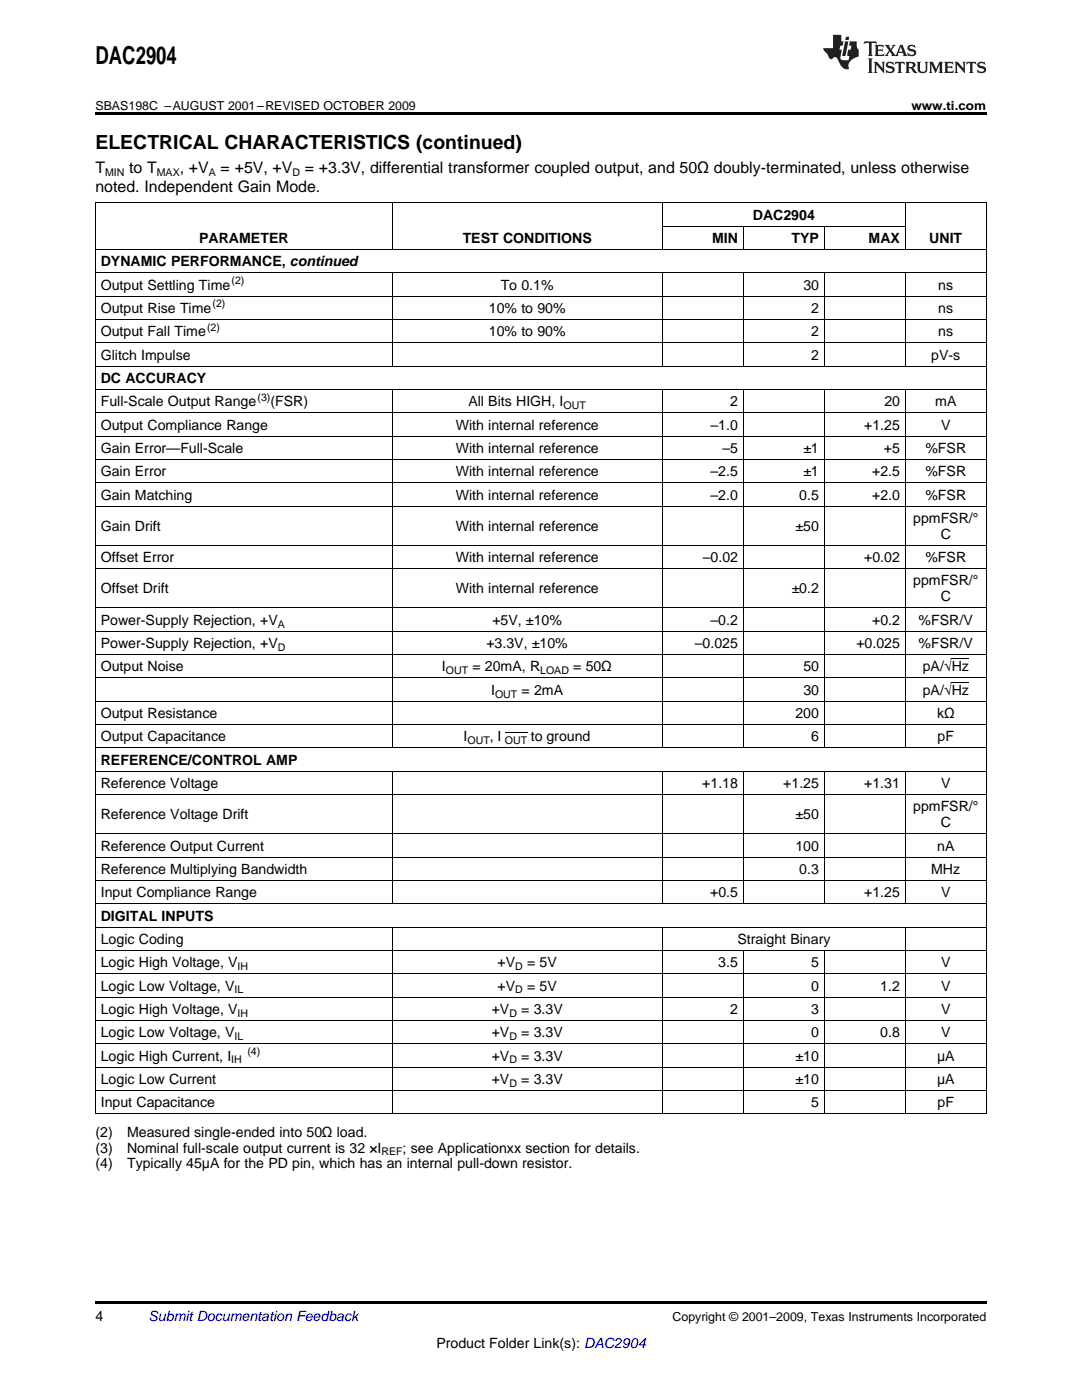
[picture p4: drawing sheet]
<svg xmlns="http://www.w3.org/2000/svg" width="216mm" height="279mm" viewBox="0 0 216 279" stroke-linecap="round" stroke-linejoin="round" font-family="sans-serif">
<defs><g id="words">
<text font-size="4.9" x="19" y="12.8">DAC2904</text>
<text font-size="3.9" x="19" y="29.7">ELECTRICAL CHARACTERISTICS (continued)</text>
<g font-size="3.2">
<text x="19" y="34.4">T</text>
<text x="25.8" y="34.4">to T</text>
<text x="35.9" y="34.4">, +V</text>
<text x="44" y="34.4">= +5V, +V</text>
<text x="60.8" y="34.4">= +3.3V, differential transformer coupled output, and 50Ω doubly-terminated, unless otherwise</text>
<text x="19" y="38.3">noted. Independent Gain Mode.</text>
</g>
<g font-size="2.8">
<text x="150.2" y="43.8">DAC2904</text>
<text x="20.1" y="53.1">DYNAMIC PERFORMANCE, continued</text>
<text x="39.7" y="48.5">PARAMETER</text>
<text x="92.3" y="48.5">TEST CONDITIONS</text>
<text x="142.1" y="48.5">MIN</text>
<text x="157.9" y="48.5">TYP</text>
<text x="173.3" y="48.5">MAX</text>
<text x="185.4" y="48.5">UNIT</text>
<text x="20.1" y="57.8">Output Settling Time</text>
<text x="99.9" y="57.8">To 0.1%</text>
<text x="160.3" y="57.8">30</text>
<text x="187.2" y="57.8">ns</text>
<text x="20.1" y="62.4">Output Rise Time</text>
<text x="97.5" y="62.4">10% to 90%</text>
<text x="161.9" y="62.4">2</text>
<text x="187.2" y="62.4">ns</text>
<text x="20.1" y="67.1">Output Fall Time</text>
<text x="20.1" y="71.8">Glitch Impulse</text>
<text x="97.5" y="67.1">10% to 90%</text>
<text x="161.9" y="67.1">2</text>
<text x="161.9" y="71.8">2</text>
<text x="185.8" y="71.8">pV-s</text>
<text x="187.2" y="67.1">ns</text>
<text x="20.1" y="76.4">DC ACCURACY</text>
<text x="20.1" y="81.1">Full-Scale Output Range</text>
<text x="54" y="81.1">(FSR)</text>
<text x="93.5" y="81.1">All Bits HIGH, I</text>
<text x="145.7" y="81.1">2</text>
<text x="176.5" y="81.1">20</text>
<text x="186.6" y="81.1">mA</text>
<text x="20.1" y="85.7">Output Compliance Range</text>
<text x="90.9" y="85.7">With internal reference</text>
<text x="141.8" y="85.7">–1.0</text>
<text x="172.4" y="85.7">+1.25</text>
<text x="187.8" y="85.7">V</text>
<text x="20.1" y="90.4">Gain Error—Full-Scale</text>
<text x="20.1" y="95">Gain Error</text>
<text x="90.9" y="90.4">With internal reference</text>
<text x="90.9" y="95">With internal reference</text>
<text x="141.8" y="95">–2.5</text>
<text x="144.1" y="90.4">–5</text>
<text x="160.3" y="90.4">±1</text>
<text x="160.3" y="95">±1</text>
<text x="174" y="95">+2.5</text>
<text x="176.4" y="90.4">+5</text>
<text x="184.6" y="90.4">%FSR</text>
<text x="184.6" y="95">%FSR</text>
<text x="20.1" y="99.7">Gain Matching</text>
<text x="90.9" y="99.7">With internal reference</text>
<text x="141.8" y="99.7">–2.0</text>
<text x="159.5" y="99.7">0.5</text>
<text x="174" y="99.7">+2.0</text>
<text x="184.6" y="99.7">%FSR</text>
<text x="20.1" y="105.9">Gain Drift</text>
<text x="90.9" y="105.9">With internal reference</text>
<text x="158.7" y="105.9">±50</text>
<text x="182.2" y="104.4">ppmFSR/°</text>
<text x="187.7" y="107.5">C</text>
<text x="20.1" y="112.2">Offset Error</text>
<text x="90.9" y="112.2">With internal reference</text>
<text x="140.2" y="112.2">–0.02</text>
<text x="172.4" y="112.2">+0.02</text>
<text x="184.6" y="112.2">%FSR</text>
<text x="20.1" y="118.4">Offset Drift</text>
<text x="90.9" y="118.4">With internal reference</text>
<text x="158" y="118.4">±0.2</text>
<text x="182.2" y="116.8">ppmFSR/°</text>
<text x="20.1" y="124.7">Power-Supply Rejection, +V</text>
<text x="98.2" y="124.7">+5V, ±10%</text>
<text x="141.8" y="124.7">–0.2</text>
<text x="174" y="124.7">+0.2</text>
<text x="183.3" y="124.7">%FSR/V</text>
<text x="187.7" y="120">C</text>
<text x="20.1" y="129.3">Power-Supply Rejection, +V</text>
<text x="97" y="129.3">+3.3V, ±10%</text>
<text x="138.6" y="129.3">–0.025</text>
<text x="170.9" y="129.3">+0.025</text>
<text x="183.3" y="129.3">%FSR/V</text>
<text x="20.1" y="134">Output Noise</text>
<text x="88.2" y="134">I</text>
<text x="94.3" y="134">= 20mA, R</text>
<text x="114.4" y="134">= 50Ω</text>
<text x="160.3" y="134">50</text>
<text x="184.1" y="134">pA/√Hz</text>
<text x="20.1" y="143.3">Output Resistance</text>
<text x="98" y="138.6">I</text>
<text x="104.1" y="138.6">= 2mA</text>
<text x="158.7" y="143.3">200</text>
<text x="160.3" y="138.6">30</text>
<text x="184.1" y="138.6">pA/√Hz</text>
<text x="187" y="143.3">kΩ</text>
<text x="20.1" y="148">Output Capacitance</text>
<text x="92.5" y="148">I</text>
<text x="97.7" y="148">, I</text>
<text x="105.9" y="148">to ground</text>
<text x="161.9" y="148">6</text>
<text x="187.1" y="148">pF</text>
<text x="20.1" y="152.6">REFERENCE/CONTROL AMP</text>
<text x="20.1" y="157.3">Reference Voltage</text>
<text x="140.1" y="157.3">+1.18</text>
<text x="156.3" y="157.3">+1.25</text>
<text x="172.4" y="157.3">+1.31</text>
<text x="182.2" y="161.9">ppmFSR/°</text>
<text x="187.8" y="157.3">V</text>
<text x="20.1" y="163.5">Reference Voltage Drift</text>
<text x="158.7" y="163.5">±50</text>
<text x="187.7" y="165.1">C</text>
<text x="20.1" y="169.8">Reference Output Current</text>
<text x="158.7" y="169.8">100</text>
<text x="187" y="169.8">nA</text>
<text x="20.1" y="174.4">Reference Multiplying Bandwidth</text>
<text x="20.1" y="179.1">Input Compliance Range</text>
<text x="141.7" y="179.1">+0.5</text>
<text x="159.5" y="174.4">0.3</text>
<text x="172.4" y="179.1">+1.25</text>
<text x="185.8" y="174.4">MHz</text>
<text x="187.8" y="179.1">V</text>
<text x="20.1" y="183.7">DIGITAL INPUTS</text>
<text x="20.1" y="188.4">Logic Coding</text>
<text x="147.1" y="188.4">Straight Binary</text>
<text x="20.1" y="193">Logic High Voltage, V</text>
<text x="20.1" y="197.7">Logic Low Voltage, V</text>
<text x="99.3" y="193">+V</text>
<text x="99.3" y="197.7">+V</text>
<text x="105.2" y="193">= 5V</text>
<text x="105.2" y="197.7">= 5V</text>
<text x="143.3" y="193">3.5</text>
<text x="161.9" y="193">5</text>
<text x="161.9" y="197.7">0</text>
<text x="175.6" y="197.7">1.2</text>
<text x="187.8" y="193">V</text>
<text x="187.8" y="197.7">V</text>
<text x="20.1" y="202.4">Logic High Voltage, V</text>
<text x="98.1" y="202.4">+V</text>
<text x="104" y="202.4">= 3.3V</text>
<text x="145.7" y="202.4">2</text>
<text x="161.9" y="202.4">3</text>
<text x="187.8" y="202.4">V</text>
<text x="20.1" y="207">Logic Low Voltage, V</text>
<text x="98.1" y="207">+V</text>
<text x="104" y="207">= 3.3V</text>
<text x="161.9" y="207">0</text>
<text x="175.6" y="207">0.8</text>
<text x="187.8" y="207">V</text>
<text x="20.1" y="211.7">Logic High Current, I</text>
<text x="98.1" y="211.7">+V</text>
<text x="104" y="211.7">= 3.3V</text>
<text x="158.7" y="211.7">±10</text>
<text x="187" y="211.7">μA</text>
<text x="20.1" y="216.3">Logic Low Current</text>
<text x="20.1" y="221">Input Capacitance</text>
<text x="98.1" y="216.3">+V</text>
<text x="104" y="216.3">= 3.3V</text>
<text x="158.7" y="216.3">±10</text>
<text x="161.9" y="221">5</text>
<text x="187" y="216.3">μA</text>
<text x="187.1" y="221">pF</text>
<text x="19" y="226.8">(2)</text>
<text x="25.4" y="226.8">Measured single-ended into 50Ω load.</text>
<text x="19" y="230">(3)</text>
<text x="19" y="233.2">(4)</text>
<text x="25.4" y="230">Nominal full-scale output current is 32 ×I</text>
<text x="25.4" y="233.2">Typically 45μA for the PD pin, which has an internal pull-down resistor.</text>
<text x="80.3" y="230">; see Applicationxx section for details.</text>
<text x="19" y="263.6">4</text>
<text x="87.1" y="269">Product Folder Link(s): DAC2904</text>
</g>
<text font-size="2.8" fill="#0000c8" x="29.6" y="263.6">Submit Documentation Feedback</text>
<g font-size="2.5">
<text x="19" y="21.9">SBAS198C –AUGUST 2001–REVISED OCTOBER 2009.............................................................................................................................................. www.ti.com</text>
<text x="134.2" y="263.6">Copyright © 2001–2009, Texas Instruments Incorporated</text>
</g>
<g font-size="2.1">
<text x="21" y="35.1">MIN</text>
<text x="31.3" y="35.1">MAX</text>
<text x="41.7" y="35.1">A</text>
<text x="58.3" y="35.1">D</text>
<text x="46.2" y="56.7">(2)</text>
<text x="41.3" y="66">(2)</text>
<text x="42.4" y="61.3">(2)</text>
<text x="51.4" y="79.9">(3)</text>
<text x="112.4" y="81.6">OUT</text>
<text x="55.4" y="125.2">A</text>
<text x="55.4" y="129.9">D</text>
<text x="89" y="134.5">OUT</text>
<text x="107.8" y="134.5">LOAD</text>
<text x="98.8" y="139.2">OUT</text>
<text x="93.3" y="148.5">OUT</text>
<text x="100.8" y="148.5">OUT</text>
<text x="47.4" y="193.6">IH</text>
<text x="102.8" y="193.6">D</text>
<text x="46.8" y="198.3">IL</text>
<text x="47.4" y="202.9">IH</text>
<text x="101.6" y="202.9">D</text>
<text x="102.8" y="198.3">D</text>
<text x="46.8" y="207.6">IL</text>
<text x="101.6" y="207.6">D</text>
<text x="46.1" y="212.2">IH</text>
<text x="49.4" y="210.5">(4)</text>
<text x="101.6" y="212.2">D</text>
<text x="101.6" y="216.9">D</text>
<text x="76.1" y="230.6">REF</text>
</g>
</g></defs>
<g fill="#231f20">
<path d="M172.5 8.3l-.1 .5 .4-.2h.6v.1v2.1l-.2 .4h.9l-.2-.4v-2.1l.1-.1h.5l.5 .2-.2-.5zM174.5 9l.2 .3v1.5l-.2 .4h1.8l.2-.6a1.04 1.04 0 0 1-1.3 .2v-.7h.6l.3 .2v-.6l-.3 .2h-.6v-.6l.8-.1 .4 .3-.2-.5zM176.5 9l.9 1.1-.9 1.1h.8l-.2-.2 .4-.7 .5 .7-.2 .2h1.5l-.2-.2 .2-.4h.9l.1 .4-.2 .2h1l-.3-.3-.7-1.9h-.5l-.9 2-.8-1 .9-1h-.8l.1 .3-.4 .5-.3-.6 .1-.2zM179.7 9.3l.4 1h-.7zM181.3 9.1a.63 .63 0 0 0-.2 .7 .63 .63 0 0 0 .6 .4l.6 .2 .1 .2a.75 .75 0 0 1-.7 .4 .75 .75 0 0 1-.6-.5l.1 .7 .1-.1a1.11 1.11 0 0 0 1.5-.6 1.13 1.13 0 0 0-1.2-.8l-.1-.4a1.04 1.04 0 0 1 1.2 .2l-.2-.5-.2 .1-.4-.2zM173.2 11.7l.2 .3v2.2l-.2 .4h1l-.3-.4v-2.2l.3-.3zM174.3 12.3l.3 .4v1.5l-.3 .4h.8l-.2-.4v-1.3l1.5 1.7v-1.9l.2-.4h-.7l.2 .4v.9l-1.1-1.3zM177 12.5a.62 .62 0 0 0-.2 .7 .62 .62 0 0 0 .6 .4l.6 .1 .1 .3a.76 .76 0 0 1-.7 .3 .76 .76 0 0 1-.7-.4l.2 .7 .1-.1a1.11 1.11 0 0 0 1.5-.6 1.13 1.13 0 0 0-1.2-.8l-.1-.4a1.04 1.04 0 0 1 1.2 .2l-.2-.6-.2 .1-.5-.1zM178.7 12.3l-.2 .7a.61 .61 0 0 1 .8-.4v1.6l-.2 .4h.9l-.2-.4v-1.6a.63 .63 0 0 1 .7 .4l-.1-.7zM180.6 12.3l.3 .4v1.5l-.3 .4h1l-.2-.2-.1-.8 .6 .2a.76 .76 0 0 0 1.2 .7l-1-1a.58 .58 0 0 0 .6-.5 .58 .58 0 0 0-.5-.6zM181.4 12.7l.1-.1a.45 .45 0 0 1 .5 .1 .45 .45 0 0 1 .1 .5l-.8 .2zM182.9 12.3l.2 .2a2.17 2.17 0 0 0 .3 1.9 .99 .99 0 0 0 1.6-.6v-1.1l.2-.4h-.7l.2 .2a1.92 1.92 0 0 1-.2 1.8 .6 .6 0 0 1-.9-.5v-1.1l.2-.4zM185.4 12.3l.2 .4v1.5l-.2 .4h.7l-.2-.4v-1.4l.8 1.8 .8-1.8v1.4l-.2 .4h.9l-.2-.4v-1.5l.2-.4h-.8l-.6 1.5-.6-1.5zM188.4 12.3l.2 .4v1.5l-.2 .4h1.8l.1-.6a1.04 1.04 0 0 1-1.2 .2v-.7h.5l.4 .2v-.6l-.4 .2h-.5v-.7h.8l.3 .3-.1-.6zM190.5 12.3l.2 .4v1.5l-.2 .4h.7l-.2-.4v-1.3l1.5 1.7v-1.9l.2-.4h-.7l.2 .4v.9l-1.1-1.3zM192.9 12.3l-.1 .7a.61 .61 0 0 1 .7-.4l.1 1.6-.3 .4h1l-.3-.4 .1-1.6a.63 .63 0 0 1 .7 .4l-.1-.7zM195.2 12.5a.62 .62 0 0 0-.2 .7 .62 .62 0 0 0 .6 .4l.6 .1 .1 .3a.76 .76 0 0 1-.7 .3 .76 .76 0 0 1-.6-.4l.1 .7 .1-.1a1.11 1.11 0 0 0 1.6-.6 1.13 1.13 0 0 0-1.3-.8l-.1-.4a1.04 1.04 0 0 1 1.2 .2l-.1-.6-.2 .1-.5-.1z"/>
<path d="M166.2 7v2.6h-1.9v.4l.8 .9a.91 .91 0 0 0 1 .9 .56 .56 0 0 1 .5-.4 .56 .56 0 0 1 .5 .3l.4 .8a1.53 1.53 0 0 0 1.9 1.2 1.54 1.54 0 0 1 1-2.1l.9-.3v-1.4a1.52 1.52 0 0 1-.4-1.6h-1.3l-.2 .8h.5l-.2 .8h-.5l-.1 1v.2l.4 .1-.2 .8a1.93 1.93 0 0 1-1.6-.2l.3-1.9h-.5l.2-.8h.4l.2-.8h-.4v-1.3zM168.6 8.3l-.6 2.9h.7l.6-2.9zM168.8 7.3l-.1 .7h.6l.2-.7z"/>
</g>
<path d="M19 22.5h177.8v.5h-177.8zM19 259.7h177.8v.5h-177.8z" fill="#000"/>
<g fill="none" stroke="#000" stroke-width=".2">
<path d="M19 59.1h177.8M19 54.5h177.8M19 49.8h177.8M19 40.5h177.8M19.1 40.4v181.8M78.2 40.4v9.3M78.2 54.4v18.6M132.1 40.4v9.3M132.1 54.4v18.6M132.2 45.1h48.5M148.3 45.1v4.6M148.3 54.4v18.6"/>
<path d="M164.4 45.1v4.6M164.4 54.4v18.6M180.6 40.4v9.3M180.6 54.4v18.6M196.8 40.4v181.8M19 77.7h177.8M19 73.1h177.8M19 68.4h177.8M19 63.8h177.8M78.2 77.7v71.5M132.1 77.7v71.5M148.3 77.7v71.5"/>
<path d="M164.4 77.7v71.5M180.6 77.7v71.5M19 96.4h177.8M19 91.7h177.8M19 87h177.8M19 82.4h177.8M19 113.5h177.8M19 108.8h177.8M19 101h177.8M19 140h177.8M19 135.3h177.8M19 130.7h177.8"/>
<path d="M19 126h177.8M19 121.3h177.8M189.9 136.2h3.4M189.9 131.5h3.4M19 158.6h177.8M19 153.9h177.8M19 149.3h177.8M19 144.6h177.8M78.2 153.9v26.4M100.8 146.1h4.4M132.1 153.9v26.4M148.3 153.9v26.4"/>
<path d="M164.4 153.9v26.4M180.6 153.9v26.4M19 175.7h177.8M19 171.1h177.8M19 166.4h177.8M19 199h177.8M19 194.4h177.8M19 189.7h177.8M19 185h177.8M19 180.4h177.8M78.2 185v37.2M132.1 185v37.2"/>
<path d="M148.3 189.7v32.5M164.4 189.7v32.5M180.6 185v37.2M19 217.6h177.8M19 213h177.8M19 208.3h177.8M19 203.7h177.8M19 222.3h177.8"/>
</g>
<use href="#words"/>
</svg>
